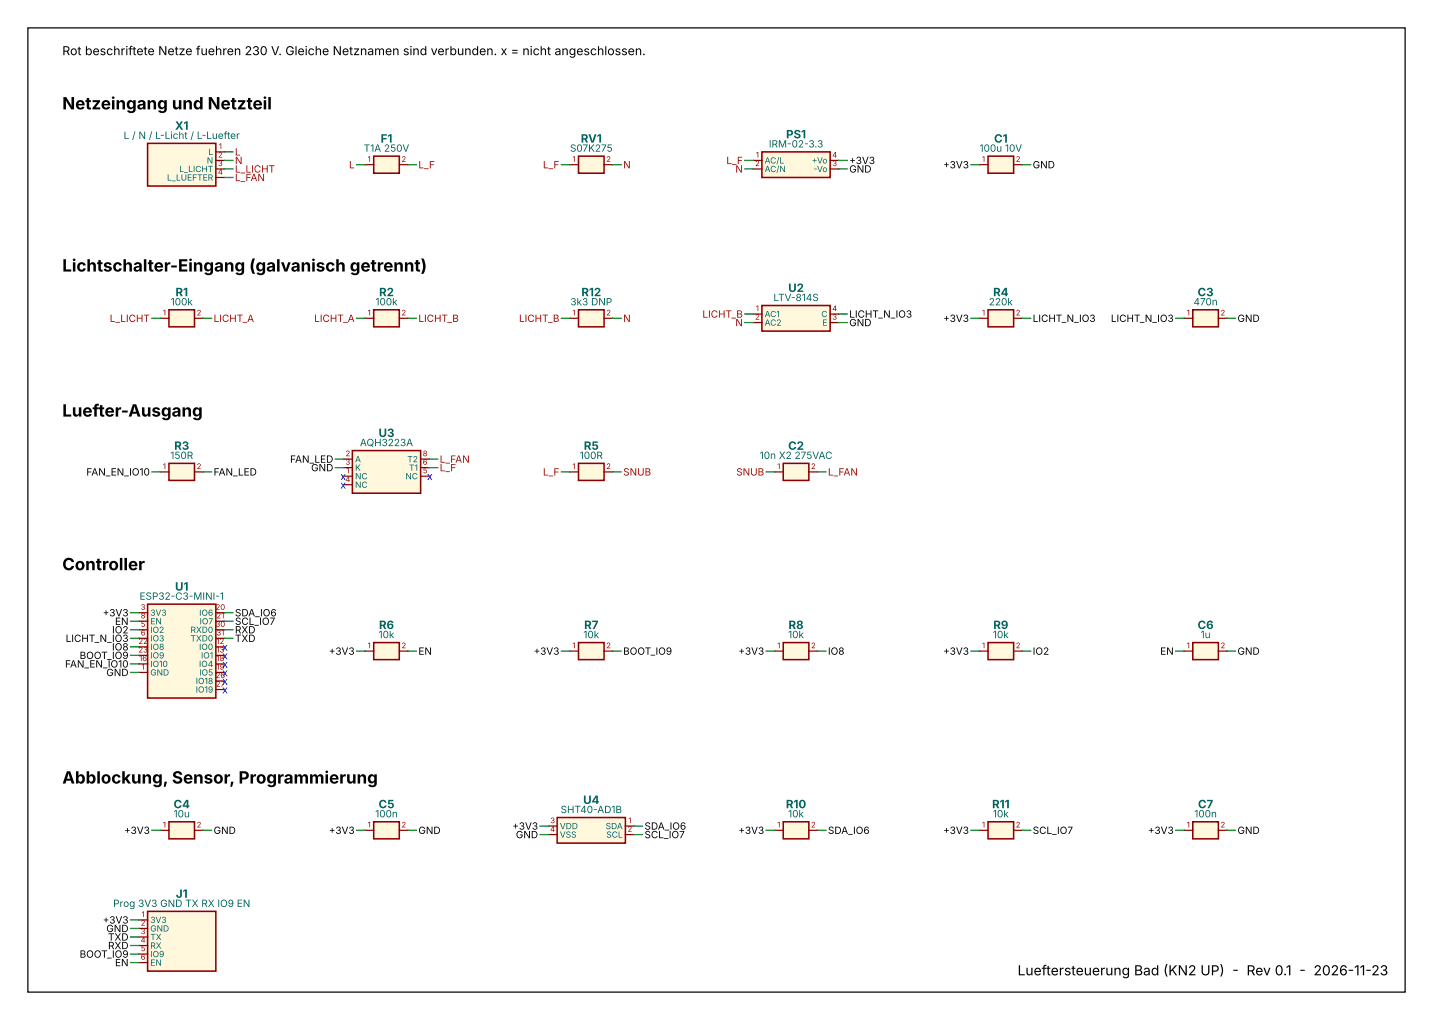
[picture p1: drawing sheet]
<svg xmlns="http://www.w3.org/2000/svg" width="328mm" height="234mm" viewBox="0 0 328 234" stroke-linecap="round" stroke-linejoin="round" font-family="sans-serif">
<defs><g id="words">
<g font-size="3.9">
<text x="14.3" y="25.1">Netzeingang und Netzteil</text>
<text x="14.3" y="62.2">Lichtschalter-Eingang (galvanisch getrennt)</text>
<text x="14.3" y="95.5">Luefter-Ausgang</text>
<text x="14.3" y="130.7">Controller</text>
<text x="14.3" y="179.5">Abblockung, Sensor, Programmierung</text>
</g>
<text font-size="3.2" x="233.2" y="223.5">Lueftersteuerung Bad (KN2 UP) - Rev 0.1 - 2026-11-23</text>
<text font-size="2.8" x="14.3" y="12.6">Rot beschriftete Netze fuehren 230 V. Gleiche Netznamen sind verbunden. x = nicht angeschlossen.</text>
<g font-size="2.6" fill="#006464">
<text x="40.1" y="29.7">X1</text>
<text x="87.2" y="32.7">F1</text>
<text x="133.1" y="32.7">RV1</text>
<text x="180.1" y="31.7">PS1</text>
<text x="227.8" y="32.7">C1</text>
<text x="40.2" y="67.9">R1</text>
<text x="86.9" y="67.9">R2</text>
<text x="133.2" y="67.9">R12</text>
<text x="180.6" y="66.9">U2</text>
<text x="227.6" y="67.9">R4</text>
<text x="274.5" y="67.9">C3</text>
<text x="86.8" y="100.1">U3</text>
<text x="39.9" y="103.1">R3</text>
<text x="133.8" y="103.1">R5</text>
<text x="180.6" y="103.1">C2</text>
<text x="40.1" y="135.3">U1</text>
<text x="86.8" y="144.1">R6</text>
<text x="133.9" y="144.1">R7</text>
<text x="180.7" y="144.1">R8</text>
<text x="227.6" y="144.1">R9</text>
<text x="274.4" y="144.1">C6</text>
<text x="39.8" y="185.2">C4</text>
<text x="86.7" y="185.2">C5</text>
<text x="133.6" y="184.2">U4</text>
<text x="180.1" y="185.2">R10</text>
<text x="227.3" y="185.2">R11</text>
<text x="274.5" y="185.2">C7</text>
<text x="40.3" y="205.7">J1</text>
</g>
<g font-size="2.5" fill="#0000c0">
<text x="78" y="110">x</text>
<text x="78" y="112">x</text>
<text x="97.8" y="110">x</text>
<text x="50.9" y="149.1">x</text>
<text x="50.9" y="151.1">x</text>
<text x="50.9" y="153">x</text>
<text x="50.9" y="155">x</text>
<text x="50.9" y="156.9">x</text>
<text x="50.9" y="158.9">x</text>
</g>
<g font-size="2.3" fill="#006464">
<text x="28.3" y="31.8">L / N / L-Licht / L-Luefter</text>
<text x="83.4" y="34.8">T1A 250V</text>
<text x="130.6" y="34.8">S07K275</text>
<text x="176.2" y="33.8">IRM-02-3.3</text>
<text x="224.5" y="34.8">100u 10V</text>
<text x="39.1" y="70">100k</text>
<text x="86" y="70">100k</text>
<text x="130.7" y="70">3k3 DNP</text>
<text x="177.2" y="69">LTV-814S</text>
<text x="226.6" y="70">220k</text>
<text x="273.5" y="70">470n</text>
<text x="39" y="105.2">150R</text>
<text x="82.5" y="102.2">AQH3223A</text>
<text x="132.9" y="105.2">100R</text>
<text x="174.1" y="105.2">10n X2 275VAC</text>
<text x="32" y="137.4">ESP32-C3-MINI-1</text>
<text x="86.8" y="146.2">10k</text>
<text x="133.7" y="146.2">10k</text>
<text x="180.6" y="146.2">10k</text>
<text x="227.5" y="146.2">10k</text>
<text x="275.1" y="146.2">1u</text>
<text x="39.8" y="187.3">10u</text>
<text x="86" y="187.3">100n</text>
<text x="128.5" y="186.3">SHT40-AD1B</text>
<text x="180.6" y="187.3">10k</text>
<text x="227.5" y="187.3">10k</text>
<text x="273.7" y="187.3">100n</text>
<text x="25.9" y="207.8">Prog 3V3 GND TX RX IO9 EN</text>
</g>
<g font-size="2.3" fill="#c00000">
<text x="53.8" y="35.6">L</text>
<text x="53.8" y="37.6">N</text>
<text x="53.8" y="39.5">L_LICHT</text>
<text x="53.8" y="41.5">L_FAN</text>
<text x="80" y="38.6">L</text>
<text x="95.9" y="38.6">L_F</text>
<text x="124.4" y="38.6">L_F</text>
<text x="142.8" y="38.6">N</text>
<text x="166.5" y="37.6">L_F</text>
<text x="168.5" y="39.5">N</text>
<text x="25.1" y="73.8">L_LICHT</text>
<text x="49" y="73.8">LICHT_A</text>
<text x="72" y="73.8">LICHT_A</text>
<text x="95.9" y="73.8">LICHT_B</text>
<text x="118.9" y="73.8">LICHT_B</text>
<text x="142.8" y="73.8">N</text>
<text x="161" y="72.8">LICHT_B</text>
<text x="168.5" y="74.7">N</text>
<text x="100.8" y="106">L_FAN</text>
<text x="100.8" y="108">L_F</text>
<text x="124.4" y="109">L_F</text>
<text x="142.8" y="109">SNUB</text>
<text x="168.7" y="109">SNUB</text>
<text x="189.7" y="109">L_FAN</text>
</g>
<g font-size="2.3">
<text x="194.6" y="37.6">+3V3</text>
<text x="194.6" y="39.5">GND</text>
<text x="216.1" y="38.6">+3V3</text>
<text x="236.7" y="38.6">GND</text>
<text x="194.6" y="72.8">LICHT_N_IO3</text>
<text x="194.6" y="74.7">GND</text>
<text x="216.1" y="73.8">+3V3</text>
<text x="236.7" y="73.8">LICHT_N_IO3</text>
<text x="254.6" y="73.8">LICHT_N_IO3</text>
<text x="283.6" y="73.8">GND</text>
<text x="66.5" y="106">FAN_LED</text>
<text x="71.3" y="108">GND</text>
<text x="19.8" y="109">FAN_EN_IO10</text>
<text x="49" y="109">FAN_LED</text>
<text x="23.5" y="141.2">+3V3</text>
<text x="26.3" y="143.2">EN</text>
<text x="53.8" y="141.2">SDA_IO6</text>
<text x="53.8" y="143.2">SCL_IO7</text>
<text x="15" y="147.1">LICHT_N_IO3</text>
<text x="25.7" y="149">IO8</text>
<text x="25.7" y="145.1">IO2</text>
<text x="53.8" y="145.1">RXD</text>
<text x="53.8" y="147.1">TXD</text>
<text x="14.9" y="153">FAN_EN_IO10</text>
<text x="18.2" y="151">BOOT_IO9</text>
<text x="24.4" y="154.9">GND</text>
<text x="75.4" y="150">+3V3</text>
<text x="95.9" y="150">EN</text>
<text x="122.3" y="150">+3V3</text>
<text x="142.8" y="150">BOOT_IO9</text>
<text x="169.2" y="150">+3V3</text>
<text x="189.7" y="150">IO8</text>
<text x="216.1" y="150">+3V3</text>
<text x="236.7" y="150">IO2</text>
<text x="265.9" y="150">EN</text>
<text x="283.6" y="150">GND</text>
<text x="28.4" y="191.1">+3V3</text>
<text x="49" y="191.1">GND</text>
<text x="75.4" y="191.1">+3V3</text>
<text x="95.9" y="191.1">GND</text>
<text x="117.4" y="190.1">+3V3</text>
<text x="147.7" y="190.1">SDA_IO6</text>
<text x="169.2" y="191.1">+3V3</text>
<text x="189.7" y="191.1">SDA_IO6</text>
<text x="216.1" y="191.1">+3V3</text>
<text x="236.7" y="191.1">SCL_IO7</text>
<text x="263.1" y="191.1">+3V3</text>
<text x="283.6" y="191.1">GND</text>
<text x="118.2" y="192.1">GND</text>
<text x="147.7" y="192.1">SCL_IO7</text>
<text x="23.5" y="211.6">+3V3</text>
<text x="24.4" y="213.6">GND</text>
<text x="24.8" y="215.5">TXD</text>
<text x="18.2" y="219.4">BOOT_IO9</text>
<text x="24.8" y="217.5">RXD</text>
<text x="26.3" y="221.4">EN</text>
</g>
<g font-size="1.9" fill="#006464">
<text x="47.8" y="35.5">L</text>
<text x="38.3" y="41.4">L_LUEFTER</text>
<text x="41.1" y="39.4">L_LICHT</text>
<text x="47.4" y="37.5">N</text>
<text x="175.2" y="37.5">AC/L</text>
<text x="175.2" y="39.4">AC/N</text>
<text x="186" y="37.5">+Vo</text>
<text x="186.4" y="39.4">-Vo</text>
<text x="175.2" y="72.7">AC1</text>
<text x="175.2" y="74.6">AC2</text>
<text x="188.2" y="72.7">C</text>
<text x="188.5" y="74.6">E</text>
<text x="81.4" y="105.9">A</text>
<text x="81.4" y="107.9">K</text>
<text x="93.3" y="105.9">T2</text>
<text x="93.7" y="107.9">T1</text>
<text x="81.4" y="109.8">NC</text>
<text x="81.4" y="111.8">NC</text>
<text x="92.9" y="109.8">NC</text>
<text x="34.4" y="141.1">3V3</text>
<text x="34.4" y="143.1">EN</text>
<text x="45.6" y="141.1">IO6</text>
<text x="45.7" y="143.1">IO7</text>
<text x="34.4" y="145">IO2</text>
<text x="34.4" y="147">IO3</text>
<text x="34.4" y="148.9">IO8</text>
<text x="43.7" y="145">RXD0</text>
<text x="43.7" y="147">TXD0</text>
<text x="45.6" y="148.9">IO0</text>
<text x="34.4" y="150.9">IO9</text>
<text x="34.4" y="152.8">IO10</text>
<text x="34.4" y="154.8">GND</text>
<text x="45.6" y="152.8">IO4</text>
<text x="45.7" y="154.8">IO5</text>
<text x="46.1" y="150.9">IO1</text>
<text x="44.9" y="156.7">IO18</text>
<text x="44.9" y="158.7">IO19</text>
<text x="128.3" y="190">VDD</text>
<text x="128.3" y="191.9">VSS</text>
<text x="138.8" y="190">SDA</text>
<text x="138.9" y="191.9">SCL</text>
<text x="34.4" y="211.5">3V3</text>
<text x="34.4" y="213.4">GND</text>
<text x="34.4" y="215.4">TX</text>
<text x="34.4" y="217.4">RX</text>
<text x="34.4" y="219.3">IO9</text>
<text x="34.4" y="221.3">EN</text>
</g>
<g font-size="1.8" fill="#8b0000">
<text x="50.1" y="34.1">1</text>
<text x="49.9" y="40">4</text>
<text x="50" y="38.1">3</text>
<text x="50" y="36.1">2</text>
<text x="84.3" y="37.1">1</text>
<text x="92" y="37.1">2</text>
<text x="131.2" y="37.1">1</text>
<text x="138.9" y="37.1">2</text>
<text x="173" y="38.1">2</text>
<text x="173.2" y="36.1">1</text>
<text x="190.7" y="36.1">4</text>
<text x="190.7" y="38.1">3</text>
<text x="225" y="37.1">1</text>
<text x="232.8" y="37.1">2</text>
<text x="173.2" y="71.3">1</text>
<text x="190.7" y="71.3">4</text>
<text x="37.3" y="72.3">1</text>
<text x="45.1" y="72.3">2</text>
<text x="84.3" y="72.3">1</text>
<text x="92" y="72.3">2</text>
<text x="131.2" y="72.3">1</text>
<text x="138.9" y="72.3">2</text>
<text x="173" y="73.3">2</text>
<text x="190.7" y="73.3">3</text>
<text x="225" y="72.3">1</text>
<text x="232.8" y="72.3">2</text>
<text x="272" y="72.3">1</text>
<text x="279.7" y="72.3">2</text>
<text x="37.3" y="107.5">1</text>
<text x="45.1" y="107.5">2</text>
<text x="79.2" y="106.5">3</text>
<text x="79.2" y="104.5">2</text>
<text x="96.9" y="104.5">8</text>
<text x="96.9" y="106.5">6</text>
<text x="131.2" y="107.5">1</text>
<text x="138.9" y="107.5">2</text>
<text x="178.1" y="107.5">1</text>
<text x="185.9" y="107.5">2</text>
<text x="79.2" y="110.4">4</text>
<text x="79.4" y="108.4">1</text>
<text x="96.9" y="108.4">5</text>
<text x="32.2" y="139.7">3</text>
<text x="32.2" y="141.7">8</text>
<text x="32.3" y="143.6">5</text>
<text x="49.4" y="143.6">30</text>
<text x="49.4" y="139.7">20</text>
<text x="49.6" y="141.7">21</text>
<text x="31.7" y="149.5">23</text>
<text x="31.7" y="147.6">22</text>
<text x="32.2" y="145.6">6</text>
<text x="49.6" y="145.6">31</text>
<text x="49.6" y="149.5">13</text>
<text x="49.6" y="147.6">12</text>
<text x="84.3" y="148.5">1</text>
<text x="92" y="148.5">2</text>
<text x="131.2" y="148.5">1</text>
<text x="138.9" y="148.5">2</text>
<text x="178.1" y="148.5">1</text>
<text x="185.9" y="148.5">2</text>
<text x="225" y="148.5">1</text>
<text x="232.8" y="148.5">2</text>
<text x="272" y="148.5">1</text>
<text x="279.7" y="148.5">2</text>
<text x="31.9" y="151.5">16</text>
<text x="32.4" y="153.4">1</text>
<text x="49.4" y="155.4">26</text>
<text x="49.6" y="151.5">18</text>
<text x="49.6" y="153.4">19</text>
<text x="49.5" y="157.3">27</text>
<text x="37.3" y="189.6">1</text>
<text x="45.1" y="189.6">2</text>
<text x="84.3" y="189.6">1</text>
<text x="92" y="189.6">2</text>
<text x="126.1" y="190.6">4</text>
<text x="126.1" y="188.6">3</text>
<text x="143.8" y="190.6">2</text>
<text x="144" y="188.6">1</text>
<text x="178.1" y="189.6">1</text>
<text x="185.9" y="189.6">2</text>
<text x="225" y="189.6">1</text>
<text x="232.8" y="189.6">2</text>
<text x="272" y="189.6">1</text>
<text x="279.7" y="189.6">2</text>
<text x="32.2" y="216">4</text>
<text x="32.2" y="214">3</text>
<text x="32.3" y="212.1">2</text>
<text x="32.4" y="210.1">1</text>
<text x="32.2" y="219.9">6</text>
<text x="32.3" y="217.9">5</text>
</g>
</g></defs>
<path d="M6.4 6.4h315.6v220.9h-315.6z" fill="none" stroke="#000" stroke-width=".28"/>
<g fill="#fff8dc" stroke="#8b0000" stroke-width=".35">
<path d="M33.8 32.8h15.7v9.8h-15.7z"/>
<path d="M85.6 35.8h5.9v3.9h-5.9z"/>
<path d="M132.6 35.8h5.8v3.9h-5.8z"/>
<path d="M174.6 34.8h15.7v5.9h-15.7z"/>
<path d="M33.8 138.4h15.7v21.5h-15.7z"/>
<path d="M174.6 70h15.7v5.9h-15.7z"/>
<path d="M80.8 103.2h15.6v9.8h-15.6z"/>
<path d="M127.7 187.3h15.6v5.9h-15.6z"/>
<path d="M33.8 208.8h15.7v13.7h-15.7z"/>
<path d="M38.7 71h5.9v3.9h-5.9z"/>
<path d="M85.6 71h5.9v3.9h-5.9z"/>
<path d="M38.7 106.2h5.9v3.9h-5.9z"/>
<path d="M226.4 71h5.9v3.9h-5.9z"/>
<path d="M132.6 106.2h5.8v3.9h-5.8z"/>
<path d="M85.6 147.2h5.9v3.9h-5.9z"/>
<path d="M132.6 147.2h5.8v3.9h-5.8z"/>
<path d="M179.5 147.2h5.9v3.9h-5.9z"/>
<path d="M226.4 147.2h5.9v3.9h-5.9z"/>
<path d="M179.5 188.3h5.9v3.9h-5.9z"/>
<path d="M226.4 188.3h5.9v3.9h-5.9z"/>
<path d="M132.6 71h5.8v3.9h-5.8z"/>
<path d="M226.4 35.8h5.9v3.9h-5.9z"/>
<path d="M179.5 106.2h5.9v3.9h-5.9z"/>
<path d="M273.4 71h5.8v3.9h-5.8z"/>
<path d="M38.7 188.3h5.9v3.9h-5.9z"/>
<path d="M85.6 188.3h5.9v3.9h-5.9z"/>
<path d="M273.4 147.2h5.8v3.9h-5.8z"/>
<path d="M273.4 188.3h5.8v3.9h-5.8z"/>
</g>
<g fill="none" stroke="#8b0000" stroke-width=".28">
<path d="M49.5 34.8h1.9M49.5 36.8h1.9M49.5 38.7h1.9M83.7 37.7h1.9M91.5 37.7h2M130.6 37.7h2M138.4 37.7h2M172.7 36.8h1.9M172.7 38.7h1.9M190.3 36.8h1.9M190.3 38.7h1.9M224.5 37.7h1.9"/>
<path d="M232.3 37.7h1.9M49.5 40.7h1.9M36.8 72.9h1.9M44.6 72.9h1.9M83.7 72.9h1.9M91.5 72.9h2M130.6 72.9h2M138.4 72.9h2M172.7 72h1.9M172.7 73.9h1.9M190.3 72h1.9M190.3 73.9h1.9"/>
<path d="M224.5 72.9h1.9M232.3 72.9h1.9M271.4 72.9h2M279.2 72.9h2M36.8 108.1h1.9M44.6 108.1h1.9M78.8 105.2h2M78.8 107.1h2M78.8 109.1h2M78.8 111.1h2M96.4 105.2h2M96.4 107.1h2"/>
<path d="M96.4 109.1h2M130.6 108.1h2M138.4 108.1h2M177.5 108.1h2M185.4 108.1h1.9M31.9 140.4h1.9M31.9 142.3h1.9M31.9 144.3h1.9M31.9 146.3h1.9M31.9 148.2h1.9M31.9 150.2h1.9M31.9 152.1h1.9"/>
<path d="M31.9 154.1h1.9M49.5 140.4h1.9M49.5 142.3h1.9M49.5 144.3h1.9M49.5 146.3h1.9M49.5 148.2h1.9M49.5 150.2h1.9M49.5 152.1h1.9M49.5 154.1h1.9M49.5 156h1.9M49.5 158h1.9M83.7 149.2h1.9"/>
<path d="M91.5 149.2h2M130.6 149.2h2M138.4 149.2h2M177.5 149.2h2M185.4 149.2h1.9M224.5 149.2h1.9M232.3 149.2h1.9M271.4 149.2h2M279.2 149.2h2M36.8 190.3h1.9M44.6 190.3h1.9M83.7 190.3h1.9"/>
<path d="M91.5 190.3h2M125.7 189.3h2M125.7 191.2h2M143.3 189.3h2M143.3 191.2h2M177.5 190.3h2M185.4 190.3h1.9M224.5 190.3h1.9M232.3 190.3h1.9M271.4 190.3h2M279.2 190.3h2M31.9 210.8h1.9"/>
<path d="M31.9 212.7h1.9M31.9 214.7h1.9M31.9 216.6h1.9M31.9 218.6h1.9M31.9 220.6h1.9"/>
</g>
<g fill="none" stroke="#008400" stroke-width=".28">
<path d="M51.4 34.8h2M51.4 36.8h2M51.4 38.7h2M81.7 37.7h2M93.5 37.7h1.9M128.7 37.7h1.9M140.4 37.7h1.9M170.7 36.8h2M170.7 38.7h2M192.2 36.8h2M192.2 38.7h2M222.5 37.7h2"/>
<path d="M234.2 37.7h2M51.4 40.7h2M34.8 72.9h2M46.5 72.9h2M81.7 72.9h2M93.5 72.9h1.9M128.7 72.9h1.9M140.4 72.9h1.9M170.7 72h2M170.7 73.9h2M192.2 72h2M192.2 73.9h2"/>
<path d="M222.5 72.9h2M234.2 72.9h2M269.4 72.9h2M281.2 72.9h1.9M34.8 108.1h2M46.5 108.1h2M76.8 105.2h2M76.8 107.1h2M98.4 105.2h1.9M98.4 107.1h1.9M128.7 108.1h1.9M140.4 108.1h1.9"/>
<path d="M175.6 108.1h1.9M187.3 108.1h2M29.9 140.4h2M29.9 142.3h2M29.9 144.3h2M29.9 146.3h2M29.9 148.2h2M29.9 150.2h2M29.9 152.1h2M29.9 154.1h2M51.4 140.4h2M51.4 142.3h2"/>
<path d="M51.4 144.3h2M51.4 146.3h2M81.7 149.2h2M93.5 149.2h1.9M128.7 149.2h1.9M140.4 149.2h1.9M175.6 149.2h1.9M187.3 149.2h2M222.5 149.2h2M234.2 149.2h2M269.4 149.2h2M281.2 149.2h1.9"/>
<path d="M34.8 190.3h2M46.5 190.3h2M81.7 190.3h2M93.5 190.3h1.9M123.8 189.3h1.9M123.8 191.2h1.9M145.3 189.3h1.9M145.3 191.2h1.9M175.6 190.3h1.9M187.3 190.3h2M222.5 190.3h2M234.2 190.3h2"/>
<path d="M269.4 190.3h2M281.2 190.3h1.9M29.9 210.8h2M29.9 212.7h2M29.9 214.7h2M29.9 216.6h2M29.9 218.6h2M29.9 220.6h2"/>
</g>
<use href="#words"/>
</svg>
